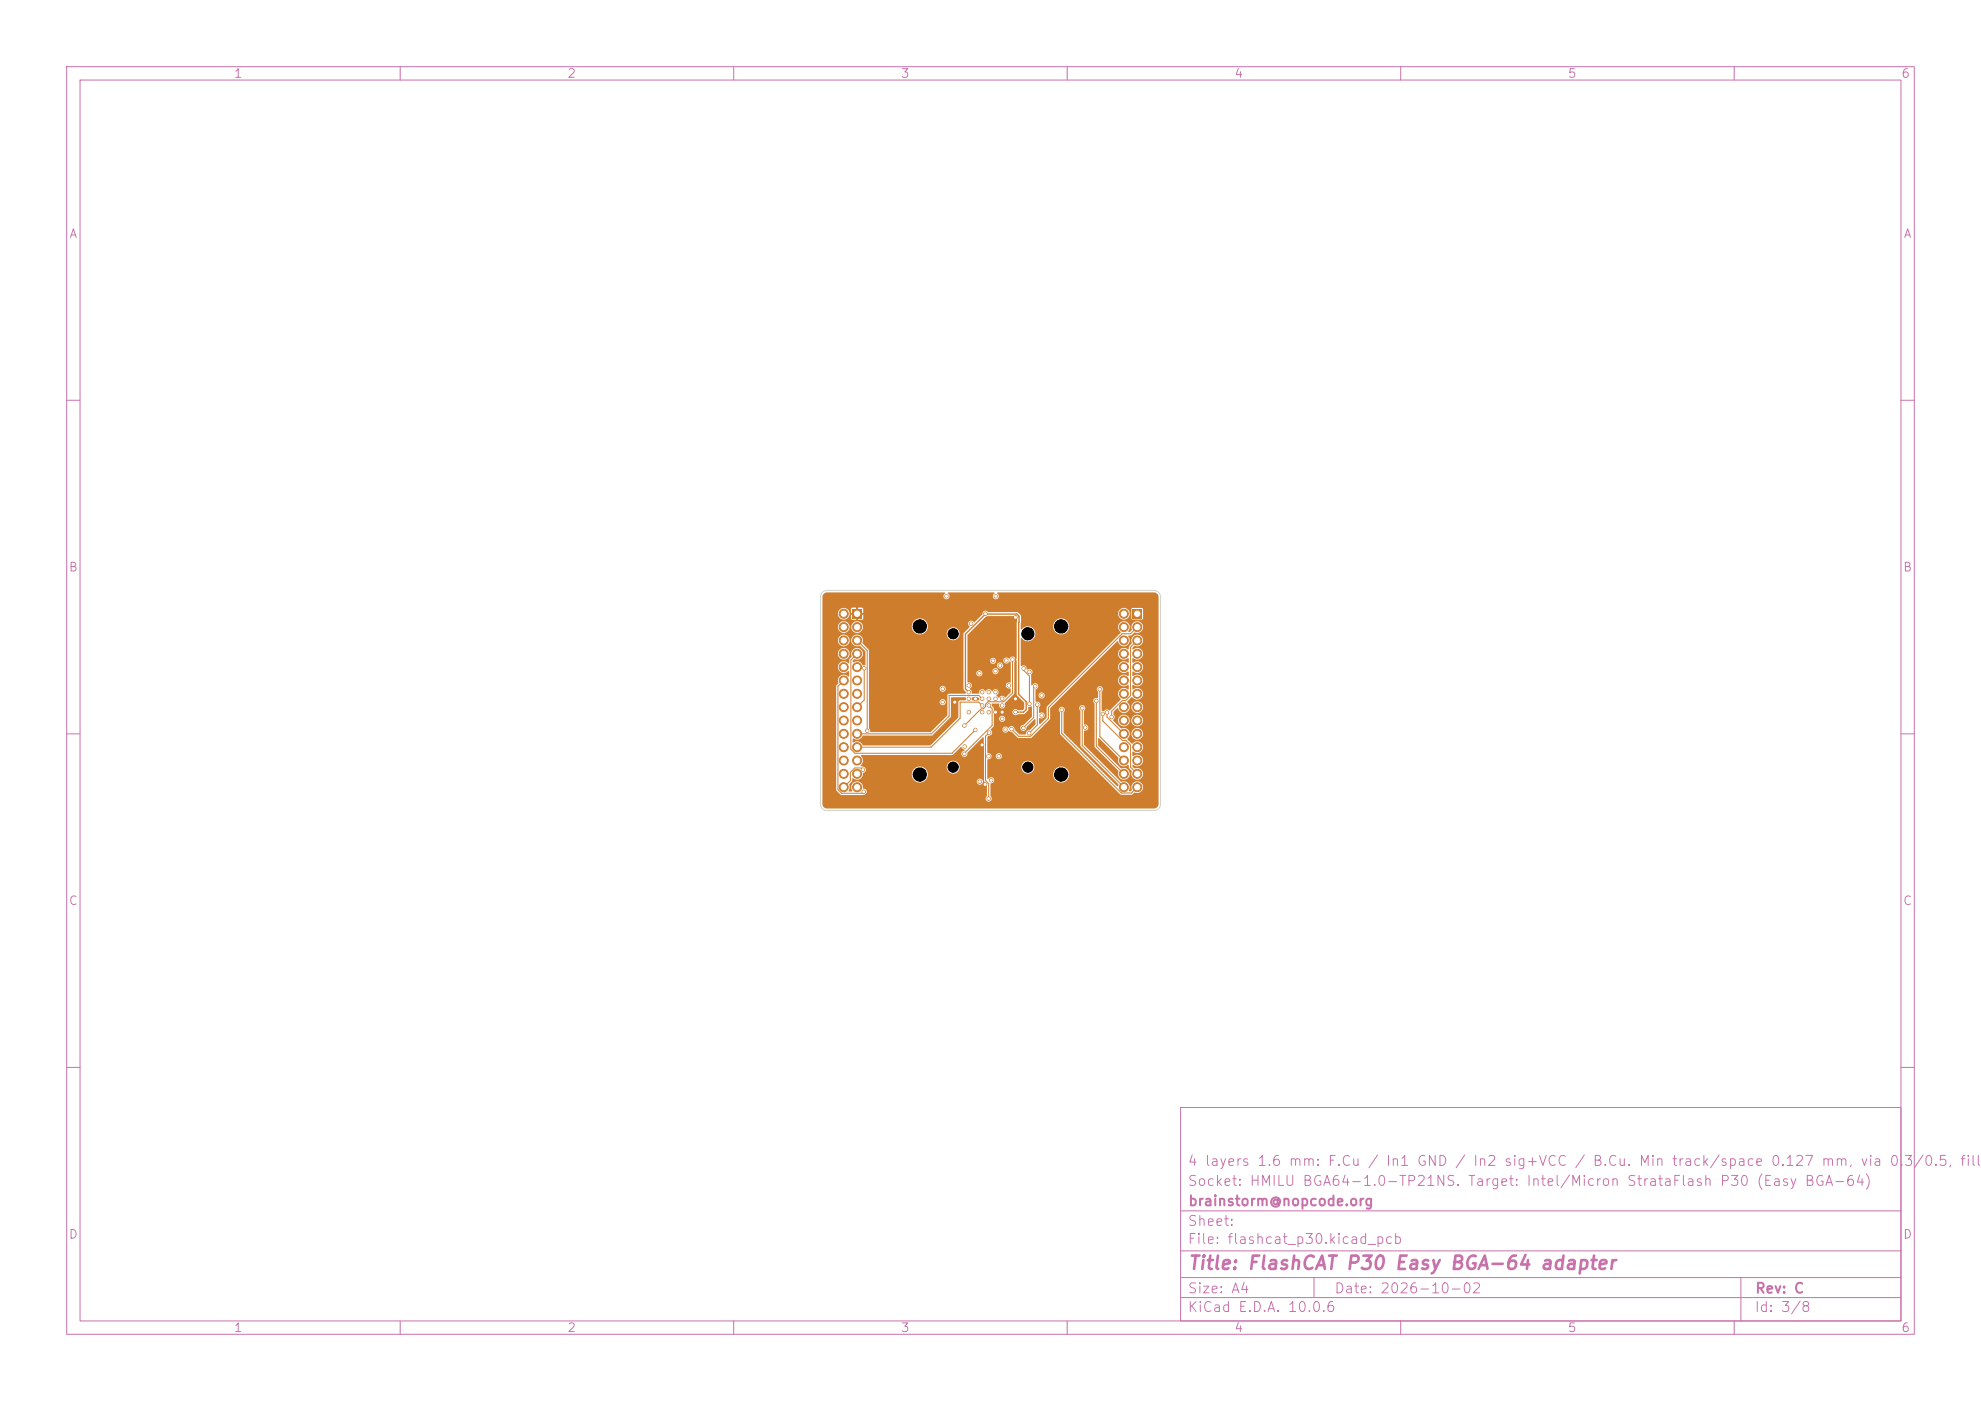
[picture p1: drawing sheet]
<svg xmlns="http://www.w3.org/2000/svg" width="297mm" height="210mm" viewBox="0 0 297 210" stroke-linecap="round" stroke-linejoin="round" font-family="sans-serif">
<defs><g id="words">
<text font-size="2" fill="#c872ab" x="178" y="190.8">Title: FlashCAT P30 Easy BGA-64 adapter</text>
<g font-size="1.5" fill="#c872ab">
<text x="178" y="178.1">Socket: HMILU BGA64-1.0-TP21NS. Target: Intel/Micron StrataFlash P30 (Easy BGA-64)</text>
<text x="178" y="175.1">4 layers 1.6 mm: F.Cu / In1 GND / In2 sig+VCC / B.Cu. Min track/space 0.127 mm, via 0.3/0.5, fille</text>
<text x="178" y="184.1">Sheet:</text>
<text x="178" y="181.1">brainstorm@nopcode.org</text>
<text x="178" y="186.8">File: flashcat_p30.kicad_pcb</text>
<text x="178" y="197">KiCad E.D.A. 10.0.6</text>
<text x="178" y="194.2">Size: A4</text>
<text x="200" y="194.2">Date: 2026-10-02</text>
<text x="263" y="197">Id: 3/8</text>
<text x="263" y="194.2">Rev: C</text>
</g>
<g font-size="1.3" fill="#c872ab">
<text x="35" y="12">1</text>
<text x="85" y="12">2</text>
<text x="135" y="12">3</text>
<text x="185" y="12">4</text>
<text x="235" y="12">5</text>
<text x="285" y="12">6</text>
<text x="10.3" y="36">A</text>
<text x="285.3" y="36">A</text>
<text x="10.2" y="86">B</text>
<text x="285.2" y="86">B</text>
<text x="10.2" y="136">C</text>
<text x="285.2" y="136">C</text>
<text x="10.2" y="186">D</text>
<text x="285.2" y="186">D</text>
<text x="35" y="200">1</text>
<text x="85" y="200">2</text>
<text x="135" y="200">3</text>
<text x="185" y="200">4</text>
<text x="235" y="200">5</text>
<text x="285" y="200">6</text>
</g>
</g></defs>
<g fill="none" stroke="#c872ab" stroke-width=".15">
<path d="M10 10h277v190h-277zM12 12h273v186h-273zM60 10v2M110 10v2M160 10v2M210 10v2M260 10v2M10 60h2M285 60h2M10 110h2M285 110h2M10 160h2"/>
<path d="M177 166h108v32h-108zM285 160h2M60 198v2M110 198v2M160 198v2M177 194.5h108M177 191.5h108M177 187.5h108M177 181.5h108M197 191.5v3M210 198v2M260 198v2"/>
<path d="M261 191.5v6.5"/>
</g>
<path d="M127.8 91.3h1.4v1.4h-1.4z" fill="#ce7d2c"/>
<g fill="#ce7d2c" stroke="#ce7d2c" stroke-width=".15">
<circle cx="126.5" cy="92" r=".67"/>
<circle cx="128.5" cy="94" r=".67"/>
<circle cx="126.5" cy="94" r=".67"/>
<circle cx="128.5" cy="96" r=".67"/>
<circle cx="126.5" cy="96" r=".67"/>
<circle cx="128.5" cy="98" r=".67"/>
<circle cx="126.5" cy="98" r=".67"/>
<circle cx="128.5" cy="100" r=".67"/>
<circle cx="126.5" cy="100" r=".67"/>
<circle cx="128.5" cy="102" r=".67"/>
<circle cx="126.5" cy="102" r=".67"/>
<circle cx="128.5" cy="104" r=".67"/>
<circle cx="126.5" cy="104" r=".67"/>
<circle cx="128.5" cy="106" r=".67"/>
<circle cx="126.5" cy="106" r=".67"/>
<circle cx="128.5" cy="108" r=".67"/>
<circle cx="126.5" cy="108" r=".67"/>
<circle cx="128.5" cy="110" r=".67"/>
<circle cx="126.5" cy="110" r=".67"/>
<circle cx="128.5" cy="112" r=".67"/>
<circle cx="126.5" cy="112" r=".67"/>
<circle cx="128.5" cy="114" r=".67"/>
<circle cx="126.5" cy="114" r=".67"/>
<circle cx="128.5" cy="116" r=".67"/>
<circle cx="126.5" cy="116" r=".67"/>
<circle cx="128.5" cy="118" r=".67"/>
<circle cx="126.5" cy="118" r=".67"/>
</g>
<path d="M169.8 91.3h1.4v1.4h-1.4z" fill="#ce7d2c"/>
<g fill="#ce7d2c" stroke="#ce7d2c" stroke-width=".15">
<circle cx="168.5" cy="92" r=".67"/>
<circle cx="170.5" cy="94" r=".67"/>
<circle cx="168.5" cy="94" r=".67"/>
<circle cx="170.5" cy="96" r=".67"/>
<circle cx="168.5" cy="96" r=".67"/>
<circle cx="170.5" cy="98" r=".67"/>
<circle cx="168.5" cy="98" r=".67"/>
<circle cx="170.5" cy="100" r=".67"/>
<circle cx="168.5" cy="100" r=".67"/>
<circle cx="170.5" cy="102" r=".67"/>
<circle cx="168.5" cy="102" r=".67"/>
<circle cx="170.5" cy="104" r=".67"/>
<circle cx="168.5" cy="104" r=".67"/>
<circle cx="170.5" cy="106" r=".67"/>
<circle cx="168.5" cy="106" r=".67"/>
<circle cx="170.5" cy="108" r=".67"/>
<circle cx="168.5" cy="108" r=".67"/>
<circle cx="170.5" cy="110" r=".67"/>
<circle cx="168.5" cy="110" r=".67"/>
<circle cx="170.5" cy="112" r=".67"/>
<circle cx="168.5" cy="112" r=".67"/>
<circle cx="170.5" cy="114" r=".67"/>
<circle cx="168.5" cy="114" r=".67"/>
<circle cx="170.5" cy="116" r=".67"/>
<circle cx="168.5" cy="116" r=".67"/>
<circle cx="170.5" cy="118" r=".67"/>
<circle cx="168.5" cy="118" r=".67"/>
<circle cx="147.2" cy="111.7" r=".25"/>
<circle cx="146.2" cy="104.7" r=".25"/>
<circle cx="150.3" cy="106.7" r=".25"/>
<circle cx="147.7" cy="117.6" r=".25"/>
<circle cx="152.2" cy="104.7" r=".25"/>
<circle cx="143.1" cy="105.3" r=".25"/>
<circle cx="149.2" cy="106.7" r=".25"/>
<circle cx="152.2" cy="92.5" r=".25"/>
<circle cx="162.2" cy="106.2" r=".25"/>
<circle cx="147.7" cy="92" r=".25"/>
<circle cx="152.2" cy="106.7" r=".25"/>
<circle cx="145.2" cy="103.7" r=".25"/>
<circle cx="162.7" cy="109.1" r=".25"/>
<circle cx="155.2" cy="102.9" r=".25"/>
<circle cx="153.4" cy="109.1" r=".25"/>
<circle cx="145.2" cy="102.7" r=".25"/>
<circle cx="156.2" cy="104.2" r=".25"/>
<circle cx="145.6" cy="93.5" r=".25"/>
<circle cx="141.3" cy="105.2" r=".25"/>
<circle cx="151.3" cy="102.7" r=".25"/>
<circle cx="149.7" cy="113.4" r=".25"/>
<circle cx="141.3" cy="103.2" r=".25"/>
<circle cx="156.2" cy="107.2" r=".25"/>
<circle cx="149.3" cy="89.4" r=".25"/>
<circle cx="148.2" cy="113.4" r=".25"/>
<circle cx="146.9" cy="117.2" r=".25"/>
<circle cx="145.2" cy="106.7" r=".25"/>
<circle cx="141.9" cy="89.4" r=".25"/>
<circle cx="147.3" cy="106.7" r=".25"/>
<circle cx="148.3" cy="106.7" r=".25"/>
<circle cx="145.2" cy="104.7" r=".25"/>
<circle cx="166" cy="106.8" r=".25"/>
<circle cx="154.3" cy="105.5" r=".25"/>
<circle cx="153.5" cy="100.2" r=".25"/>
<circle cx="159.2" cy="106.4" r=".25"/>
<circle cx="166.7" cy="107.5" r=".25"/>
<circle cx="151.7" cy="109.3" r=".25"/>
<circle cx="150.9" cy="99" r=".25"/>
<circle cx="150.8" cy="109.4" r=".25"/>
<circle cx="164.4" cy="105.1" r=".25"/>
<circle cx="150.3" cy="104.7" r=".25"/>
<circle cx="150.3" cy="105.7" r=".25"/>
<circle cx="165.3" cy="107" r=".25"/>
<circle cx="150.3" cy="107.7" r=".25"/>
<circle cx="154.3" cy="109.9" r=".25"/>
<circle cx="155.5" cy="105.6" r=".25"/>
<circle cx="149.2" cy="100.6" r=".25"/>
<circle cx="154.3" cy="100.7" r=".25"/>
<circle cx="149.9" cy="99.8" r=".25"/>
<circle cx="149.3" cy="103.7" r=".25"/>
<circle cx="164.9" cy="103.3" r=".25"/>
<circle cx="148.2" cy="119.7" r=".25"/>
<circle cx="149.3" cy="104.7" r=".25"/>
<circle cx="148.3" cy="109.8" r=".25"/>
<circle cx="146.8" cy="100.9" r=".25"/>
<circle cx="148.3" cy="103.7" r=".25"/>
<circle cx="129.6" cy="100.2" r=".25"/>
<circle cx="148.3" cy="104.7" r=".25"/>
<circle cx="144.6" cy="113" r=".25"/>
<circle cx="148.3" cy="105.7" r=".25"/>
<circle cx="147.3" cy="103.7" r=".25"/>
<circle cx="147.3" cy="104.7" r=".25"/>
<circle cx="147.3" cy="105.7" r=".25"/>
<circle cx="148.6" cy="116.9" r=".25"/>
<circle cx="129.5" cy="118.7" r=".25"/>
<circle cx="144.6" cy="111.9" r=".25"/>
<circle cx="130" cy="109.5" r=".25"/>
<circle cx="148.9" cy="99.1" r=".25"/>
<circle cx="146.2" cy="109.4" r=".25"/>
<circle cx="129.4" cy="115.4" r=".25"/>
<circle cx="144.6" cy="108.8" r=".25"/>
<circle cx="151.8" cy="98.9" r=".25"/>
</g>
<g fill="none" stroke="#ce7d2c" stroke-width=".15">
<path d="M128.5 96l1.5 1.5v12M128.5 98l-.9 .9v13.4l.6 .6h14.5l3.5-3.5M151.8 98.9v5l-1.3 1.3h-2.4l-.3 .4v.3l-.4 .4h-.3l-2.5 2.5M152.2 92.5v12.3M170.5 96l-1 1v7.3l-.7 .7h-.5l-1.6 1.6v.9M170.5 94l-1 1h-1.3l-11 11.1v1.6l-2.7 2.7h-1.8l-1-1.1M126.5 102l-.9 .9v15.5l.6 .5h3.1l.2-.2M129.4 115.4l-.3-.3h-1l-.6 .7v1.2l-1 1M129.6 100.2v4.7l-1.1 1.1M147.2 111.7l.3 .2v5.4l.2 .3M147.2 104.8l-.5-.5h-4.4v3.1l-2.6 2.6h-11.2M147.2 105.8l-.5-.5h-2.8v2.4l-4.3 4.3h-11.1"/>
<path d="M148.2 105.8l.5 .5v2.4l-4.1 4.3M148.3 109.8l-.5 .6v6.6l.4 .5v2.2M153.5 100.2v.3l.8 .8v4.2M155.2 102.9l-.2 .2v4.5l-1.6 1.5M155.5 105.6v3.1l-1.2 1.2M159.2 106.4v3.5l8.9 9h1.5l.9-.9M162.2 106.2v5.5l6.3 6.3M164.4 105.1v6.8l4.1 4.1M164.9 103.3v7.1l3.6 3.6M165.3 107v1.1l3 2.9h.5l.7 .7v3.3l1 1M166 106.8v.7l2.5 2.5"/>
</g>
<path d="M147.8 92.1h4.7l.3 .3-.1 11.7 1.2 1.1v1.2l-.4 .4h-1.3M147.8 92.1l-3.1 3v8.1l.5 .6M147.8 92v.1" fill="none" stroke="#ce7d2c" stroke-width=".2"/>
<g fill="#ce7d2c">
<path d="M127.9 110.7a1 1 0 0 0 1.5-.4h10.3l2.8-2.8 .1-2.9h2.2v.4h-.9l-.2 .2v2.4l-4.2 4.1h-10.1a1.07 1.07 0 0 0-1.5-.4z"/>
<path d="M145.7 104.5h1l.1 .4-1.1 .1z"/>
<path d="M147.8 92.5l.3-.1h4.2l.2 .1-.1 6.2-.1 .1a.54 .54 0 0 0-.5-.4 .54 .54 0 0 0-.5 .3 .47 .47 0 0 0-.8 0 .47 .47 0 0 0 .2 .7 .47 .47 0 0 0 .6-.3l.2 .2v3a.49 .49 0 0 0-.7 .3 .49 .49 0 0 0 .4 .6h.3v.6l-.7 .7h-.2a.54 .54 0 0 0-.9 .1l-.1-.1a.22 .22 0 0 1-.2-.2 .22 .22 0 0 1 .2-.3 .47 .47 0 0 0-.2-.7 .47 .47 0 0 0-.6 .3h-.1a.55 .55 0 0 0-.5-.3 .55 .55 0 0 0-.5 .3 .51 .51 0 0 0-.6-.3 .51 .51 0 0 0-.3 .7l-1.1-.1a.64 .64 0 0 0-.3-.7 .51 .51 0 0 0 .3-.6 .51 .51 0 0 0-.6-.3l-.1-1.4h1.4a.45 .45 0 0 0 .6 .5 .45 .45 0 0 0 .1-.8h1.7a.45 .45 0 0 0 .6 .5 .45 .45 0 0 0 .2-.8 .45 .45 0 0 0-.8 .2v.1h-1.7a.45 .45 0 0 0-.7 .3h-1.4v-1.2h4.5a.45 .45 0 0 0 .5 .5 .45 .45 0 0 0 .2-.7 .45 .45 0 0 0-.7 .1l-4.5 .1v-.7h3.4a.46 .46 0 0 0 .6 .5 .46 .46 0 0 0 .2-.7 .46 .46 0 0 0-.8 .1l-3.4 .1 .1-3.8z"/>
<path d="M123.5 89l.5-.2h17.6l.1 .1a.46 .46 0 0 0-.2 .7 .46 .46 0 0 0 .7 .1 .46 .46 0 0 0-.1-.8l.1-.1h6.8l.1 .1a.46 .46 0 0 0-.2 .7 .46 .46 0 0 0 .7 .1 .46 .46 0 0 0-.1-.8l.1-.1h23.4a.7 .7 0 0 1 .7 .7v31a.7 .7 0 0 1-.7 .7h-49a.7 .7 0 0 1-.7-.7v-17.7h2.1v15.6l.7 .8 3.3-.1a.49 .49 0 0 0 .5-.5 .49 .49 0 0 0-.5-.4 .91 .91 0 0 0-1.2-1 .91 .91 0 0 0-.4 1.4h-.5l-.1-.1a1.11 1.11 0 0 0 .1-1l.4-.4 .1-.4 .1-.1a.88 .88 0 0 0 .9 .2 .88 .88 0 0 0 .6-.8h7.3v.2a1.2 1.2 0 0 0 1.2 1.1 1.2 1.2 0 0 0 1.2-1.1 1.2 1.2 0 0 0-1.1-1.3h3.9v.2a.97 .97 0 0 0 1.5 .7 .97 .97 0 0 0 0-1.6 .97 .97 0 0 0-1.5 .7h-3.9a1.2 1.2 0 0 0-1.3 1.1h-7.3v-.2a.48 .48 0 0 0 .4-.5 .48 .48 0 0 0-.5-.4l-.2-.1v-.1a.99 .99 0 0 0 0-1.5h13.7l1.3-1.2 .5 .4v.1a.48 .48 0 0 0-.5 .6 .48 .48 0 0 0 .6 .4 .48 .48 0 0 0 .3-.7l2.3-2.3 .2 .1v6.3l-.2 .1a.46 .46 0 0 0-.8-.1 .46 .46 0 0 0 .3 .8 .46 .46 0 0 0 .6-.6h.1l.5 .5-.1 1.8a.47 .47 0 0 0 0 .7 .47 .47 0 0 0 .7-.1 .47 .47 0 0 0-.1-.7v-1.9a.49 .49 0 0 0 .5-.4 .49 .49 0 0 0-.3-.5 .49 .49 0 0 0-.6 .3l-.1-.8h9.9v.2a1.2 1.2 0 0 0 1.8 .9 1.2 1.2 0 0 0 0-2 1.2 1.2 0 0 0-1.8 .9h-9.9v-1.1h5.1v.2a.97 .97 0 0 0 1.5 .7 .97 .97 0 0 0 0-1.6 .97 .97 0 0 0-1.5 .7h-5.1v-1l.1-.1a.45 .45 0 0 0 .6-.5h.6v.1a.45 .45 0 0 0 .7 .3 .45 .45 0 0 0 0-.7 .45 .45 0 0 0-.7 .3h-.6l-.2-.3-.5-.1v-2.4l.2-.2a.45 .45 0 0 0 .5-.3 .45 .45 0 0 0-.1-.6v-.1l.4-.5v-1.1h.8a.45 .45 0 0 0 .6 .5 .45 .45 0 0 0 .2-.7 .45 .45 0 0 0-.8 .1v.1h-.8v-1.5l-.3-.3v-.3l.1-.1h1a.49 .49 0 0 0 .3 .7 .49 .49 0 0 0 .6-.4l-.1-.4 1.5-1.5v-4.6l.2-.4 .1 .1v5.1l1.2 1.3-.1 .9-.2 .1h-.7a.47 .47 0 0 0-.7 .1 .47 .47 0 0 0 .1 .6 .47 .47 0 0 0 .6 0l1-.1 .5-.5 .1-.5 .4-.1 .1 .1v1.5l-1.2 1.2a.47 .47 0 0 0-.5 .4 .47 .47 0 0 0 .5 .5 .47 .47 0 0 0 .4-.6l1.2-1.2h.1v.8l-.9 .9a.55 .55 0 0 0-.5 .6h-1l-.7-.8a.5 .5 0 0 0-.4-.5 .5 .5 0 0 0-.5 .3 .46 .46 0 0 0-.8-.1 .46 .46 0 0 0 .1 .7 .46 .46 0 0 0 .7-.1l.5 .2 1 .8h2l2.7-2.8v-1.5h1.3l.2 .5 .1 3.3 9 9h1.7l.4-.3a.89 .89 0 0 0 1.3-.7 .89 .89 0 0 0-1.1-1 .89 .89 0 0 0-.6 1.3l-.2 .2h-.2l-.1-.1a.92 .92 0 0 0-.1-1.1 .92 .92 0 0 0-1.1-.2l-5.5-5.5 .1-2.2a.49 .49 0 0 0 .6-.5 .49 .49 0 0 0-.7-.4v-2a.47 .47 0 0 0 .1-.7 .47 .47 0 0 0-.7 0 .47 .47 0 0 0 .1 .7v5.3l5.7 5.6a.2 .2 0 0 1 0 .3 .2 .2 0 0 1-.2 .1l-8-8-.1-3.1a.47 .47 0 0 0 .1-.8 .47 .47 0 0 0-.8 .3h-1.3l.1-.2 1.1-1.1h5.3l.2 .5v6.4l3.6 3.7a.89 .89 0 0 0 .7 1.3 .89 .89 0 0 0 1-1.1 .89 .89 0 0 0-1.3-.6l-3.4-3.4-.1-1.1h.2l2.9 2.9a.93 .93 0 0 0 .3 1.1 .93 .93 0 0 0 1.2 0l.1 .4 .4 .5a.89 .89 0 0 0 .7 1.3 .89 .89 0 0 0 1-1.1 .89 .89 0 0 0-1.3-.6l-.3-.3v-.2l.1-.1a.9 .9 0 0 0 1.3 0 .9 .9 0 0 0-.1-1.3 .9 .9 0 0 0-1.3 0v-.6l.1-.1a.9 .9 0 0 0 1.3-.1 .9 .9 0 0 0-.2-1.3 .9 .9 0 0 0-1.3 .3l-.7-.8a.93 .93 0 0 0 .4-.8h.2v.2a.88 .88 0 0 0 1.4 .6 .88 .88 0 0 0 0-1.4 .88 .88 0 0 0-1.4 .6h-.2l-.1-.3a.99 .99 0 0 0-1.3-.4l-1.1-1.2 .7-.1a.88 .88 0 0 0 .9 1 .88 .88 0 0 0 .9-1h.2v.2a.88 .88 0 0 0 1.4 .6 .88 .88 0 0 0 0-1.4 .88 .88 0 0 0-1.4 .6h-.2l-.1-.2a.88 .88 0 0 0-.9-.6 .88 .88 0 0 0-.8 .8h-.7a.51 .51 0 0 0 0-.8l.1-.4 .5-.5h.1a.88 .88 0 0 0 1 .7 .88 .88 0 0 0 .8-1h.2v.2a.88 .88 0 0 0 1.4 .6 .88 .88 0 0 0 0-1.4 .88 .88 0 0 0-1.4 .6h-.2l-.4-.7 .7-.7a.91 .91 0 0 0 1.3 .2 .91 .91 0 0 0 .2-1.3 .91 .91 0 0 0-1.4-.1v-.6l.1-.1a.91 .91 0 0 0 1.3 0 .91 .91 0 0 0-.1-1.3 .91 .91 0 0 0-1.3 0v-.6l.1-.1a.91 .91 0 0 0 1.3 0 .91 .91 0 0 0-.1-1.3 .91 .91 0 0 0-1.3 0v-.6l.1-.1a.91 .91 0 0 0 1.3 0 .91 .91 0 0 0-.1-1.3 .91 .91 0 0 0-1.3 0v-.2l.2-.3a.91 .91 0 0 0 1.4-.6 .91 .91 0 0 0-1.1-1.1 .91 .91 0 0 0-.6 1.4l-.4 .4-.1 .5a.91 .91 0 0 0-1.3 0 .91 .91 0 0 0 0 1.3 .91 .91 0 0 0 1.3 0v.6l-.1 .1a.89 .89 0 0 0-1.2 .1 .89 .89 0 0 0 0 1.2 .89 .89 0 0 0 1.3 0v.6l-.1 .1a.89 .89 0 0 0-1.2 .1 .89 .89 0 0 0 0 1.2 .89 .89 0 0 0 1.3 0v.6l-.1 .1a.91 .91 0 0 0-1.3 .1 .91 .91 0 0 0 .2 1.3l-1.6 1.7-.2-.1a.6 .6 0 0 0-.7 .2l-.3-.1v-2.8a.47 .47 0 0 0 .1-.7 .47 .47 0 0 0-.8 0 .47 .47 0 0 0 .1 .7v.8l-.1 .1a.45 .45 0 0 0-.6 .4h-5.3l9-8.9a.92 .92 0 0 0 1.3 .7 .92 .92 0 0 0 .3-1.5l.4-.1 .5-.4a.89 .89 0 0 0 1.3-.7 .89 .89 0 0 0-1.1-1 .89 .89 0 0 0-.6 1.3l-.3 .3h-.2l-.1-.1a.89 .89 0 0 0 0-1.3 .89 .89 0 0 0-1.3 .2 .89 .89 0 0 0 .2 1.3l-11 11.1-.1 1.7-1 1-.1-.1v-.9a.47 .47 0 0 0 .7 0 .47 .47 0 0 0 0-.7 .47 .47 0 0 0-.6 0l-.1-.1v-.8a.52 .52 0 0 0 .1-.6 .52 .52 0 0 0-.6-.2l-.1-1h.5v.1a.45 .45 0 0 0 .7 .3 .45 .45 0 0 0 0-.7 .45 .45 0 0 0-.7 .3h-.5v-.8a.49 .49 0 0 0 .4-.6 .49 .49 0 0 0-.5-.4l-.4 .3h-.1v-1.5a.5 .5 0 0 0 .1-.8 .5 .5 0 0 0-.7 0 .55 .55 0 0 0-.3-.6 .55 .55 0 0 0-.6 0l-.1-4.1 .2-.1a1.14 1.14 0 0 0 1.7 .2 1.14 1.14 0 0 0-.1-1.7 1.14 1.14 0 0 0-1.7 .3l-.1-.6h4.9a1.2 1.2 0 0 0 1.7 1.2 1.2 1.2 0 0 0 .3-2 1.2 1.2 0 0 0-2 .6v.2h-4.9l.1-1.5-.4-.4h14.9a.88 .88 0 0 0 1.2 .9 .88 .88 0 0 0 .2-1.5h.6v1.4l.1 .2h1.5l.2-.1v-1.5l-.1-.2h-1.5l-.2 .2h-.6a.88 .88 0 0 0-1.4 .6h-14.9l-.2-.2h-4.3l-.2-.1a.48 .48 0 0 0-.5 0 .48 .48 0 0 0-.2 .5l-1.2 1.2a.5 .5 0 0 0-.8-.1 .5 .5 0 0 0 .1 .8l-1 1v8.3l.4 .4v.2l-2.6 .1-.1 .1-.1 3.2-2.5 2.4h-9l-.2-.6v-3.9h10.6a.46 .46 0 0 0 .6 .5 .46 .46 0 0 0 .2-.7 .46 .46 0 0 0-.8 .1l-10.6 .1v-2h10.6a.45 .45 0 0 0 .6 .5 .45 .45 0 0 0 .2-.8 .45 .45 0 0 0-.8 .2v.1h-10.6v-5.7l-1-1a.89 .89 0 0 0-.4-1.3 .89 .89 0 0 0-1.2 .5 .89 .89 0 0 0 .7 1.2l.6-.1 .7 .8 .1 2-.2 .1a.32 .32 0 0 1-.4-.3 1.01 1.01 0 0 0-1.3-.1v-.3l.1-.2a.89 .89 0 0 0 1.3-.4 .89 .89 0 0 0-.5-1.2 .89 .89 0 0 0-1.2 .7l.1 .5-.4 .4v.5l-.1 .1a.89 .89 0 0 0-1.3 0 .89 .89 0 0 0 0 1.3 .89 .89 0 0 0 1.3-.1l.1 .1-.1 .7a.95 .95 0 0 0-1.2-.1 .95 .95 0 0 0-.3 1.2l-.3 .3h-2.1v-4.9h2.3a.88 .88 0 0 0 1.2 .9 .88 .88 0 0 0 .3-1.4 .88 .88 0 0 0-1.4 .3l-.1 .2h-2.3v-2h2.3a.88 .88 0 0 0 1.2 .9 .88 .88 0 0 0 .3-1.4 .88 .88 0 0 0-1.4 .3l-.1 .2h-2.3v-2h2.3a.88 .88 0 0 0 .9 1 .88 .88 0 0 0 .9-1h.2v.2a.88 .88 0 0 0 1 .8 .88 .88 0 0 0 .8-1.1h7.3v.2a1.2 1.2 0 0 0 1.9 .9h3.3v.2a.97 .97 0 0 0 1.5 .7 .97 .97 0 0 0 0-1.6 .97 .97 0 0 0-1.5 .7h-3.3l.1-.1a1.2 1.2 0 0 0-.3-2 1.2 1.2 0 0 0-1.7 1l-7.4-.1a.88 .88 0 0 0-.9-.6 .88 .88 0 0 0-.8 .8h-.2l-.1-.2a.88 .88 0 0 0-.9-.6 .88 .88 0 0 0-.8 .8h-2.3v-2h2.3v.2a.88 .88 0 0 0 1.3 .7 .88 .88 0 0 0 .1-1.5h.6v.5h.5v.3h-.5v.7l.1 .1h.7v-.5h.2v.5h.7l.1-.1v-.7h-.5v-.3h.5v-.6l-.1-.1h-.7v.5h-.2v-.5h-.6l-.2 .2h-.6a.88 .88 0 0 0-1.4 .6h-2.3v-2.4z"/>
</g>
<path d="M123.3 88.8l.3-.2 .4-.1h49a1 1 0 0 1 1 1v31a1 1 0 0 1-1 1h-49a1 1 0 0 1-1-1v-31l.1-.3z" fill="none" stroke="#d0d2cd" stroke-width=".15"/>
<g fill="#fff" stroke="#fff" stroke-width=".15">
<circle cx="147.2" cy="111.7" r=".15"/>
<circle cx="146.2" cy="104.7" r=".15"/>
<circle cx="150.2" cy="106.7" r=".15"/>
<circle cx="147.7" cy="117.6" r=".15"/>
<circle cx="152.2" cy="104.7" r=".15"/>
<circle cx="143.1" cy="105.3" r=".15"/>
<circle cx="149.2" cy="106.7" r=".15"/>
<circle cx="152.3" cy="92.5" r=".15"/>
<circle cx="162.2" cy="106.2" r=".15"/>
<circle cx="147.7" cy="92" r=".15"/>
<circle cx="152.2" cy="106.7" r=".15"/>
<circle cx="145.2" cy="103.7" r=".15"/>
<circle cx="162.7" cy="109.1" r=".15"/>
<circle cx="155.2" cy="102.9" r=".15"/>
<circle cx="153.4" cy="109.1" r=".15"/>
<circle cx="145.2" cy="102.7" r=".15"/>
<circle cx="156.2" cy="104.3" r=".15"/>
<circle cx="145.6" cy="93.5" r=".15"/>
<circle cx="141.3" cy="105.3" r=".15"/>
<circle cx="151.2" cy="102.7" r=".15"/>
<circle cx="149.7" cy="113.3" r=".15"/>
<circle cx="141.3" cy="103.3" r=".15"/>
<circle cx="156.2" cy="107.3" r=".15"/>
<circle cx="149.3" cy="89.4" r=".15"/>
<circle cx="148.2" cy="113.3" r=".15"/>
<circle cx="146.9" cy="117.2" r=".15"/>
<circle cx="145.2" cy="106.7" r=".15"/>
<circle cx="141.9" cy="89.4" r=".15"/>
<circle cx="147.2" cy="106.7" r=".15"/>
<circle cx="148.2" cy="106.7" r=".15"/>
<circle cx="145.2" cy="104.7" r=".15"/>
<circle cx="166" cy="106.8" r=".15"/>
<circle cx="154.3" cy="105.5" r=".15"/>
<circle cx="153.5" cy="100.2" r=".15"/>
<circle cx="159.2" cy="106.4" r=".15"/>
<circle cx="166.7" cy="107.5" r=".15"/>
<circle cx="151.7" cy="109.3" r=".15"/>
<circle cx="150.9" cy="99" r=".15"/>
<circle cx="150.8" cy="109.4" r=".15"/>
<circle cx="164.4" cy="105.1" r=".15"/>
<circle cx="150.2" cy="104.7" r=".15"/>
<circle cx="150.2" cy="105.7" r=".15"/>
<circle cx="165.3" cy="107" r=".15"/>
<circle cx="150.2" cy="107.7" r=".15"/>
<circle cx="154.3" cy="109.9" r=".15"/>
<circle cx="155.5" cy="105.6" r=".15"/>
<circle cx="149.2" cy="100.6" r=".15"/>
<circle cx="154.3" cy="100.7" r=".15"/>
<circle cx="149.9" cy="99.8" r=".15"/>
<circle cx="149.2" cy="103.7" r=".15"/>
<circle cx="164.9" cy="103.3" r=".15"/>
<circle cx="148.2" cy="119.7" r=".15"/>
<circle cx="149.2" cy="104.7" r=".15"/>
<circle cx="148.3" cy="109.8" r=".15"/>
<circle cx="146.8" cy="100.9" r=".15"/>
<circle cx="148.2" cy="103.7" r=".15"/>
<circle cx="129.6" cy="100.2" r=".15"/>
<circle cx="148.2" cy="104.7" r=".15"/>
<circle cx="144.6" cy="113" r=".15"/>
<circle cx="148.2" cy="105.7" r=".15"/>
<circle cx="147.2" cy="103.7" r=".15"/>
<circle cx="147.2" cy="104.7" r=".15"/>
<circle cx="147.2" cy="105.7" r=".15"/>
<circle cx="148.6" cy="117" r=".15"/>
<circle cx="129.5" cy="118.7" r=".15"/>
<circle cx="144.6" cy="111.9" r=".15"/>
<circle cx="130" cy="109.5" r=".15"/>
<circle cx="148.9" cy="99.1" r=".15"/>
<circle cx="146.2" cy="109.4" r=".15"/>
<circle cx="129.4" cy="115.4" r=".15"/>
<circle cx="144.6" cy="108.8" r=".15"/>
<circle cx="151.8" cy="98.9" r=".15"/>
<circle cx="128.5" cy="92" r=".4"/>
<circle cx="126.5" cy="92" r=".4"/>
<circle cx="128.5" cy="94" r=".4"/>
<circle cx="126.5" cy="94" r=".4"/>
<circle cx="128.5" cy="96" r=".4"/>
<circle cx="126.5" cy="96" r=".4"/>
<circle cx="128.5" cy="98" r=".4"/>
<circle cx="126.5" cy="98" r=".4"/>
<circle cx="128.5" cy="100" r=".4"/>
<circle cx="126.5" cy="100" r=".4"/>
<circle cx="128.5" cy="102" r=".4"/>
<circle cx="126.5" cy="102" r=".4"/>
<circle cx="128.5" cy="104" r=".4"/>
<circle cx="126.5" cy="104" r=".4"/>
<circle cx="128.5" cy="106" r=".4"/>
<circle cx="126.5" cy="106" r=".4"/>
<circle cx="128.5" cy="108" r=".4"/>
<circle cx="126.5" cy="108" r=".4"/>
<circle cx="128.5" cy="110" r=".4"/>
<circle cx="126.5" cy="110" r=".4"/>
<circle cx="128.5" cy="112" r=".4"/>
<circle cx="126.5" cy="112" r=".4"/>
<circle cx="128.5" cy="114" r=".4"/>
<circle cx="126.5" cy="114" r=".4"/>
<circle cx="128.5" cy="116" r=".4"/>
<circle cx="126.5" cy="116" r=".4"/>
<circle cx="128.5" cy="118" r=".4"/>
<circle cx="126.5" cy="118" r=".4"/>
<circle cx="170.5" cy="92" r=".4"/>
<circle cx="168.5" cy="92" r=".4"/>
<circle cx="170.5" cy="94" r=".4"/>
<circle cx="168.5" cy="94" r=".4"/>
<circle cx="170.5" cy="96" r=".4"/>
<circle cx="168.5" cy="96" r=".4"/>
<circle cx="170.5" cy="98" r=".4"/>
<circle cx="168.5" cy="98" r=".4"/>
<circle cx="170.5" cy="100" r=".4"/>
<circle cx="168.5" cy="100" r=".4"/>
<circle cx="170.5" cy="102" r=".4"/>
<circle cx="168.5" cy="102" r=".4"/>
<circle cx="170.5" cy="104" r=".4"/>
<circle cx="168.5" cy="104" r=".4"/>
<circle cx="170.5" cy="106" r=".4"/>
<circle cx="168.5" cy="106" r=".4"/>
<circle cx="170.5" cy="108" r=".4"/>
<circle cx="168.5" cy="108" r=".4"/>
<circle cx="170.5" cy="110" r=".4"/>
<circle cx="168.5" cy="110" r=".4"/>
<circle cx="170.5" cy="112" r=".4"/>
<circle cx="168.5" cy="112" r=".4"/>
<circle cx="170.5" cy="114" r=".4"/>
<circle cx="168.5" cy="114" r=".4"/>
<circle cx="170.5" cy="116" r=".4"/>
<circle cx="168.5" cy="116" r=".4"/>
<circle cx="170.5" cy="118" r=".4"/>
<circle cx="168.5" cy="118" r=".4"/>
</g>
<g fill="#000" stroke="#000" stroke-width=".15">
<circle cx="137.9" cy="93.9" r="1"/>
<circle cx="142.9" cy="95" r=".76"/>
<circle cx="154.1" cy="95" r=".91"/>
<circle cx="159.1" cy="93.9" r="1"/>
<circle cx="137.9" cy="116.1" r="1"/>
<circle cx="142.9" cy="115" r=".76"/>
<circle cx="154.1" cy="115" r=".77"/>
<circle cx="159.1" cy="116.1" r="1"/>
</g>
<use href="#words"/>
</svg>
